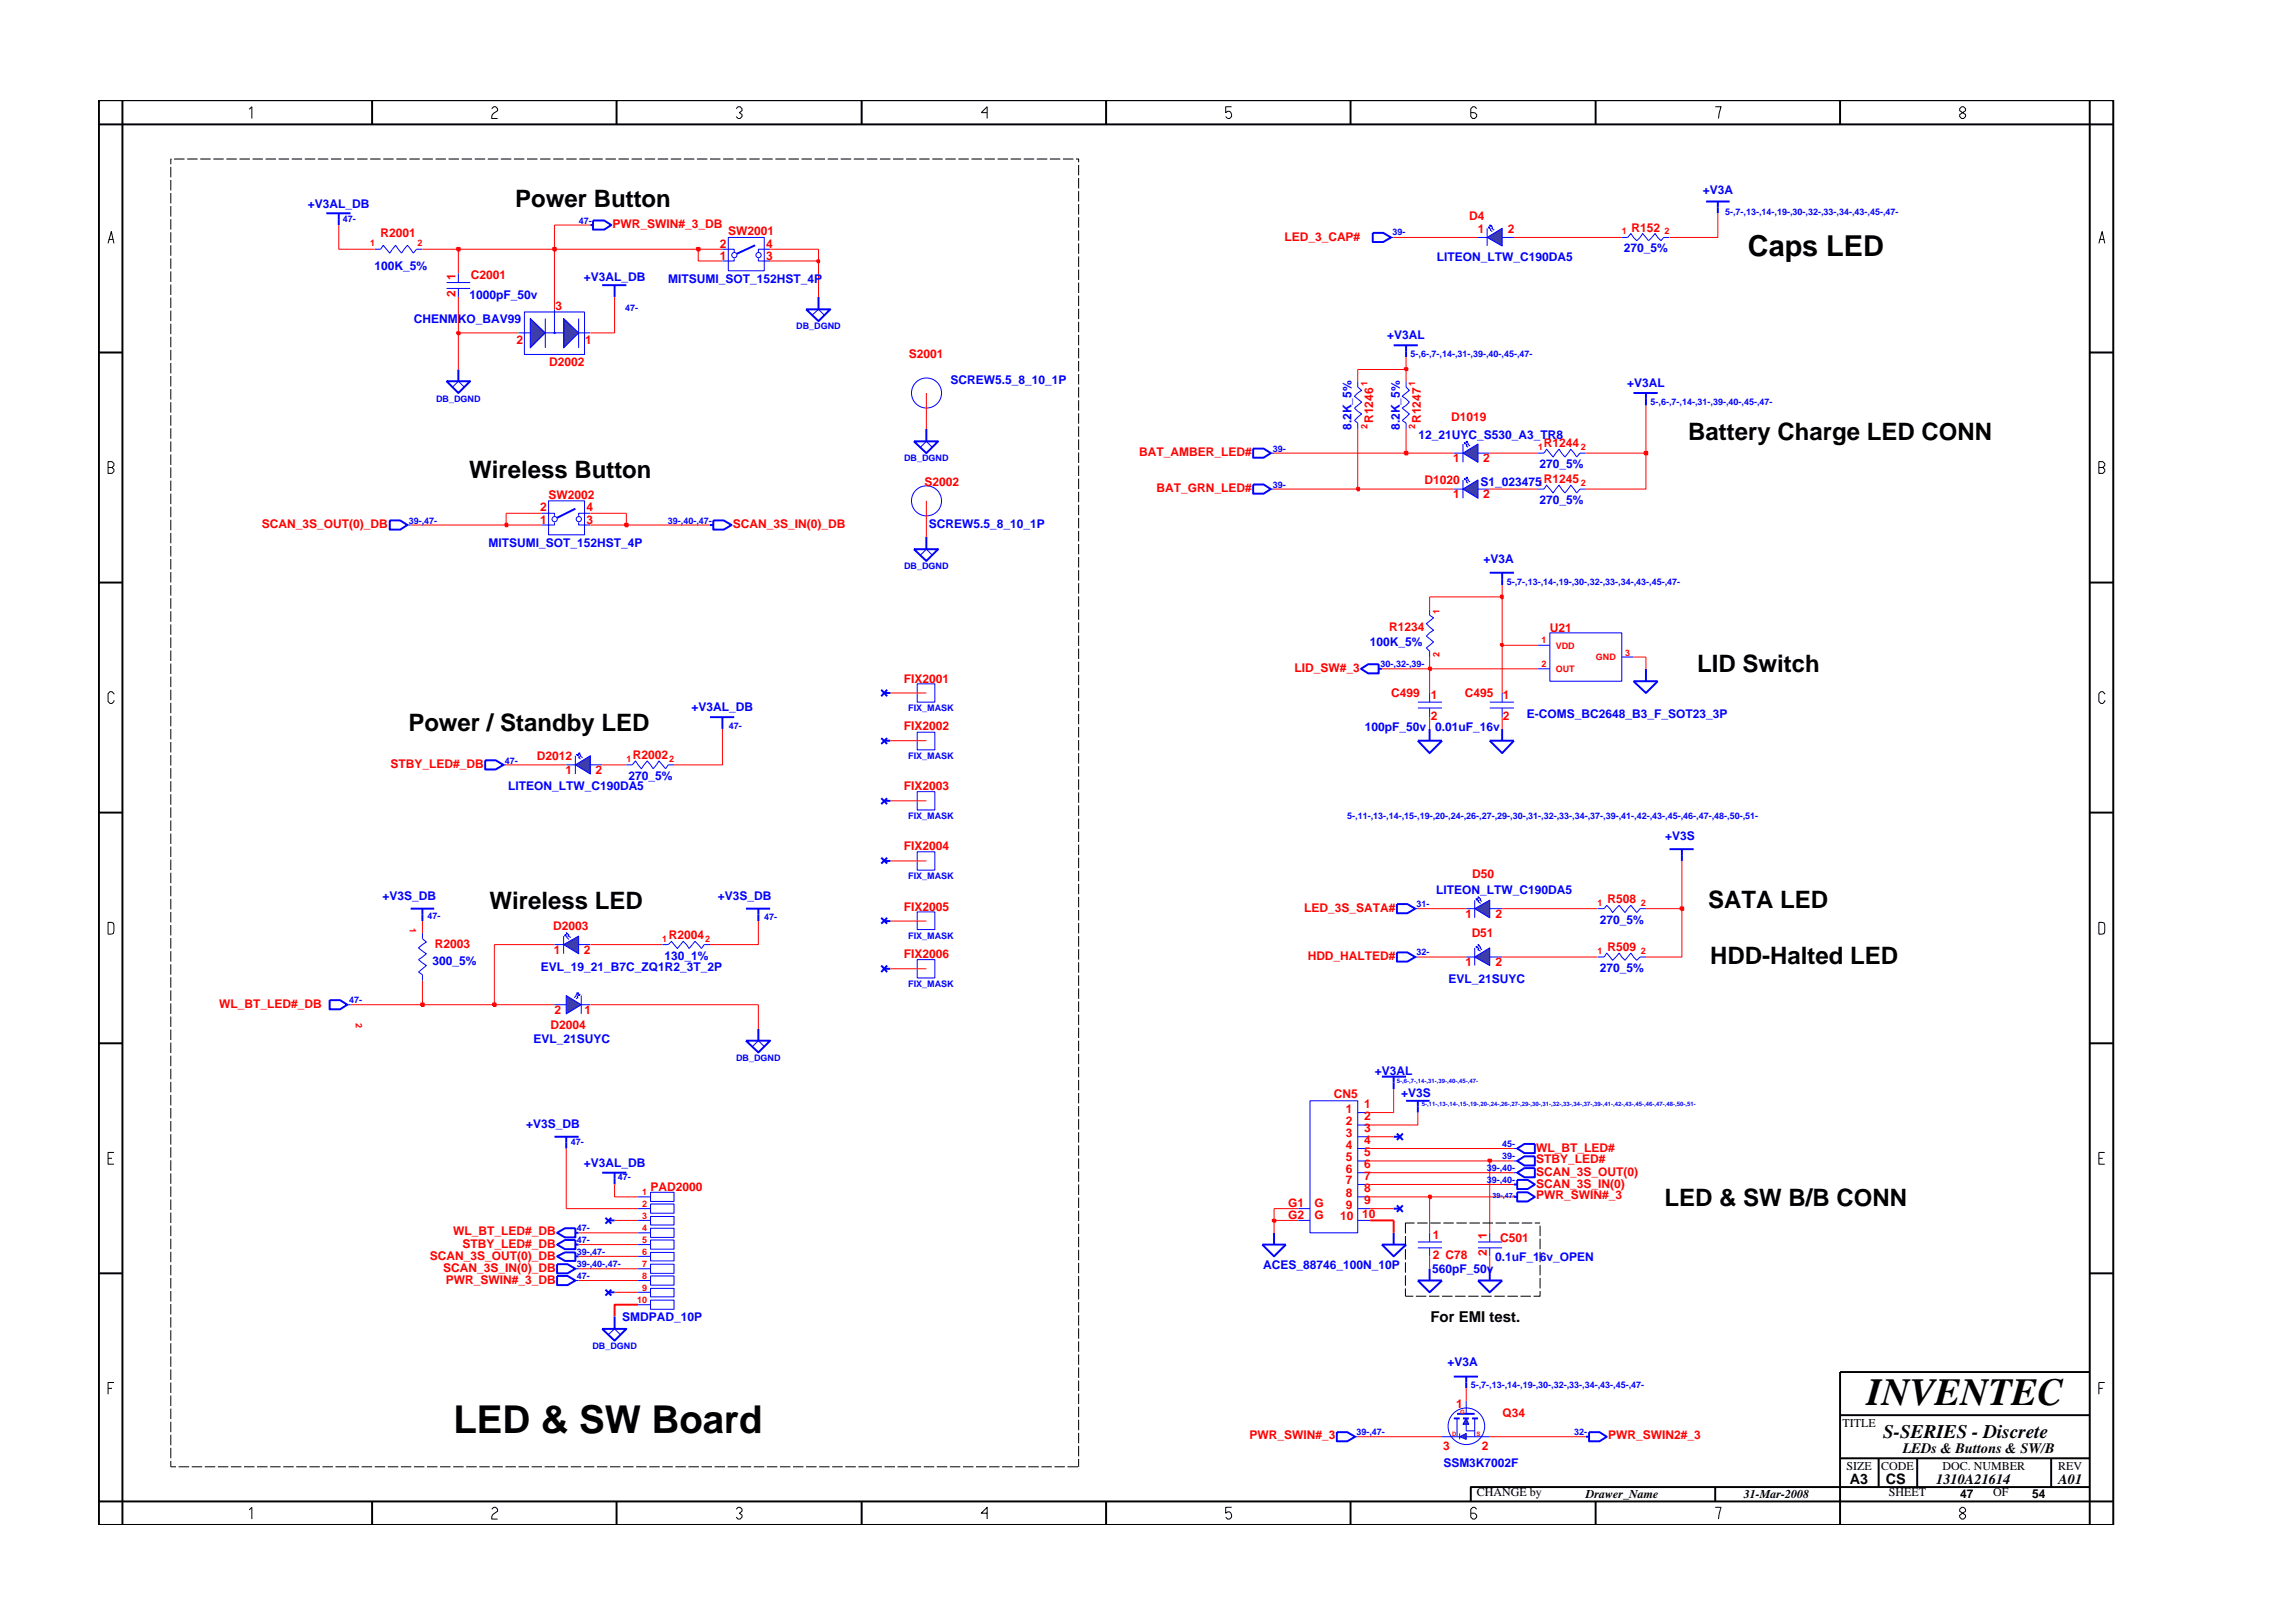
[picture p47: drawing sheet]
<svg xmlns="http://www.w3.org/2000/svg" width="297mm" height="210mm" viewBox="0 0 297 210" stroke-linecap="round" stroke-linejoin="round" font-family="sans-serif">
<defs><g id="words">
<g font-size="5">
<text x="58.7" y="185.7">LED &amp; SW Board</text>
<text x="241.8" y="182">INVENTEC</text>
</g>
<text font-size="3.7" x="226.4" y="33.2">Caps LED</text>
<g font-size="3.1">
<text x="66.7" y="26.8">Power Button</text>
<text x="218.7" y="57">Battery Charge LED CONN</text>
<text x="60.8" y="62">Wireless Button</text>
<text x="219.8" y="87.1">LID Switch</text>
<text x="52.9" y="94.7">Power / Standby LED</text>
<text x="63.4" y="117.8">Wireless LED</text>
<text x="221.3" y="117.6">SATA LED</text>
<text x="221.5" y="124.9">HDD-Halted LED</text>
<text x="215.6" y="156.2">LED &amp; SW B/B CONN</text>
</g>
<text font-size="2.5" x="244" y="186.3">S-SERIES - Discrete</text>
<g font-size="1.9">
<text x="185.3" y="171.3">For EMI test.</text>
<text x="246.5" y="188.2">LEDs &amp; Buttons &amp; SW/B</text>
<text x="239.6" y="192.2">A3</text>
<text x="244.3" y="192.3">CS</text>
<text x="250.8" y="192.2">1310A21614</text>
<text x="266.6" y="192.2">A01</text>
</g>
<g font-size="1.6" fill="#00f">
<text x="39.9" y="27">+V3AL_DB</text>
<text x="220.6" y="25.1">+V3A</text>
<text x="48.5" y="35">100K_5%</text>
<text x="186.1" y="33.8">LITEON_LTW_C190DA5</text>
<text x="210.4" y="32.7">270_5%</text>
<text x="53.6" y="41.8">CHENMKO_BAV99</text>
<text x="60.8" y="38.8">1000pF_50v</text>
<text x="75.6" y="36.3">+V3AL_DB</text>
<text x="86.6" y="36.7">MITSUMI_SOT_152HST_4P</text>
<text x="179.7" y="44">+V3AL</text>
<text x="123.1" y="49.7">SCREW5.5_8_10_1P</text>
<text x="210.8" y="50.2">+V3AL</text>
<text x="175.1" y="55.7" transform="rotate(-90 175.1 55.7)">8.2K_5%</text>
<text x="181.3" y="55.7" transform="rotate(-90 181.3 55.7)">8.2K_5%</text>
<text x="183.8" y="56.8">12_21UYC_S530_A3_TR8</text>
<text x="191.8" y="62.9">S1_023475R1245</text>
<text x="199.4" y="65.3">270_5%</text>
<text x="199.4" y="60.6">270_5%</text>
<text x="63.3" y="70.8">MITSUMI_SOT_152HST_4P</text>
<text x="120.3" y="68.4">SCREW5.5_8_10_1P</text>
<text x="192.2" y="72.9">+V3A</text>
<text x="177.5" y="83.7">100K_5%</text>
<text x="89.6" y="92.1">+V3AL_DB</text>
<text x="176.8" y="94.7">100pF_50v</text>
<text x="185.9" y="94.7">0.01uF_16v</text>
<text x="197.8" y="93.1">E-COMS_BC2648_B3_F_SOT23_3P</text>
<text x="81.4" y="101">270_5%</text>
<text x="65.8" y="102.4">LITEON_LTW_C190DA5</text>
<text x="215.7" y="108.8">+V3S</text>
<text x="49.6" y="116.6">+V3S_DB</text>
<text x="93" y="116.6">+V3S_DB</text>
<text x="186" y="115.8">LITEON_LTW_C190DA5</text>
<text x="207.2" y="119.7">270_5%</text>
<text x="56" y="125">300_5%</text>
<text x="70" y="125.8">EVL_19_21_B7C_ZQ1R2_3T_2P</text>
<text x="86.1" y="124.3">130_1%</text>
<text x="207.2" y="125.9">270_5%</text>
<text x="187.6" y="127.4">EVL_21SUYC</text>
<text x="69.1" y="135.2">EVL_21SUYC</text>
<text x="178.1" y="139.2">+V3AL</text>
<text x="181.5" y="142.1">+V3S</text>
<text x="68.2" y="146.1">+V3S_DB</text>
<text x="75.6" y="151.2">+V3AL_DB</text>
<text x="163.6" y="164.5">ACES_88746_100N_10P</text>
<text x="185.5" y="164.9">560pF_50v</text>
<text x="193.7" y="163.4">0.1uF_16v_OPEN</text>
<text x="80.6" y="171.1">SMDPAD_10P</text>
<text x="187.5" y="177">+V3A</text>
<text x="187" y="190">SSM3K7002F</text>
</g>
<g font-size="1.6" fill="#f00">
<text x="79.4" y="29.6">PWR_SWIN#_3_DB</text>
<text x="190.3" y="28.5">D4</text>
<text x="49.3" y="30.8">R2001</text>
<text x="93.2" y="32.1">2</text>
<text x="93.2" y="33.6">1</text>
<text x="94.3" y="30.4">SW2001</text>
<text x="99.3" y="32.1">4</text>
<text x="99.3" y="33.6">3</text>
<text x="166.4" y="31.2">LED_3_CAP#</text>
<text x="191.4" y="30.1">1</text>
<text x="195.3" y="30.1">2</text>
<text x="211.4" y="30">R152</text>
<text x="59" y="38.5" transform="rotate(-90 59 38.5)">2</text>
<text x="59" y="36.3" transform="rotate(-90 59 36.3)">1</text>
<text x="61" y="36.2">C2001</text>
<text x="72" y="40.2">3</text>
<text x="66.9" y="44.5">2</text>
<text x="71.1" y="47.4">D2002</text>
<text x="75.8" y="44.5">1</text>
<text x="117.7" y="46.3">S2001</text>
<text x="147.6" y="59.1">BAT_AMBER_LED#</text>
<text x="177.9" y="54.8" transform="rotate(-90 177.9 54.8)">R1246</text>
<text x="184" y="54.8" transform="rotate(-90 184 54.8)">R1247</text>
<text x="188" y="54.5">D1019</text>
<text x="188.2" y="59.9">1</text>
<text x="192.1" y="59.9">2</text>
<text x="200" y="57.9">R1244</text>
<text x="71.1" y="64.6">SW2002</text>
<text x="119.7" y="62.9">S2002</text>
<text x="149.8" y="63.8">BAT_GRN_LED#</text>
<text x="184.5" y="62.7">D1020</text>
<text x="188.2" y="64.5">1</text>
<text x="192.1" y="64.5">2</text>
<text x="33.9" y="68.4">SCAN_3S_OUT(0)_DB</text>
<text x="70" y="66.2">2</text>
<text x="70" y="67.8">1</text>
<text x="76" y="66.2">4</text>
<text x="76" y="67.8">3</text>
<text x="94.9" y="68.4">SCAN_3S_IN(0)_DB</text>
<text x="179.9" y="81.7">R1234</text>
<text x="200.8" y="81.8">U21</text>
<text x="117.1" y="88.4">FIX2001</text>
<text x="167.7" y="87.1">LID_SW#_3</text>
<text x="117.1" y="94.6">FIX2002</text>
<text x="180.2" y="90.3">C499</text>
<text x="185.3" y="90.5">1</text>
<text x="185.3" y="93.2">2</text>
<text x="189.8" y="90.3">C495</text>
<text x="194.7" y="90.5">1</text>
<text x="194.7" y="93.2">2</text>
<text x="50.6" y="99.5">STBY_LED#_DB</text>
<text x="69.5" y="98.5">D2012</text>
<text x="73.2" y="100.3">1</text>
<text x="77.1" y="100.3">2</text>
<text x="82" y="98.3">R2002</text>
<text x="117.1" y="102.4">FIX2003</text>
<text x="117.1" y="110.2">FIX2004</text>
<text x="190.7" y="113.7">D50</text>
<text x="117.1" y="118">FIX2005</text>
<text x="169" y="118.1">LED_3S_SATA#</text>
<text x="189.8" y="118.9">1</text>
<text x="193.7" y="118.9">2</text>
<text x="208.2" y="117">R508</text>
<text x="56.3" y="122.8">R2003</text>
<text x="71.7" y="120.5">D2003</text>
<text x="71.7" y="123.5">1</text>
<text x="75.6" y="123.5">2</text>
<text x="86.6" y="121.6">R2004</text>
<text x="117.1" y="124.1">FIX2006</text>
<text x="169.4" y="124.3">HDD_HALTED#</text>
<text x="189.8" y="125.1">1</text>
<text x="190.6" y="121.4">D51</text>
<text x="193.7" y="125.1">2</text>
<text x="208.2" y="123.2">R509</text>
<text x="28.4" y="130.6">WL_BT_LED#_DB</text>
<text x="71.8" y="131.3">2</text>
<text x="75.7" y="131.3">1</text>
<text x="71.3" y="133.3">D2004</text>
<text x="172.8" y="142.2">CN5</text>
<text x="176.7" y="143.6">1</text>
<text x="174.4" y="144.1">1</text>
<text x="174.4" y="145.7">2</text>
<text x="174.4" y="147.3">3</text>
<text x="174.4" y="148.8">4</text>
<text x="176.7" y="145.1">2</text>
<text x="176.7" y="146.6">3</text>
<text x="176.7" y="148.3">4</text>
<text x="176.7" y="149.8">5</text>
<text x="199" y="149.2">WL_BT_LED#</text>
<text x="84.3" y="154.3">PAD2000</text>
<text x="174.4" y="150.4">5</text>
<text x="174.4" y="151.9">6</text>
<text x="174.4" y="153.4">7</text>
<text x="174.4" y="155.1">8</text>
<text x="176.7" y="151.3">6</text>
<text x="176.7" y="152.9">7</text>
<text x="176.7" y="154.4">8</text>
<text x="176.7" y="156">9</text>
<text x="199" y="155.4">PWR_SWIN#_3</text>
<text x="199" y="150.7">STBY_LED#</text>
<text x="199" y="152.3">SCAN_3S_OUT(0)</text>
<text x="199" y="153.9">SCAN_3S_IN(0)</text>
<text x="58.7" y="160">WL_BT_LED#_DB</text>
<text x="59.9" y="161.6">STBY_LED#_DB</text>
<text x="166.9" y="156.4">G1</text>
<text x="166.9" y="157.9">G2</text>
<text x="170.3" y="156.4">G</text>
<text x="170.3" y="157.9">G</text>
<text x="173.6" y="158.1">10</text>
<text x="174.4" y="156.6">9</text>
<text x="176.5" y="157.7">10</text>
<text x="185.6" y="160.5">1</text>
<text x="192.6" y="160.6" transform="rotate(-90 192.6 160.6)">1</text>
<text x="194.3" y="160.9">C501</text>
<text x="55.7" y="163.2">SCAN_3S_OUT(0)_DB</text>
<text x="57.4" y="164.8">SCAN_3S_IN(0)_DB</text>
<text x="57.8" y="166.3">PWR_SWIN#_3_DB</text>
<text x="185.6" y="163.2">2 C78</text>
<text x="192.6" y="162.8" transform="rotate(-90 192.6 162.8)">2</text>
<text x="188.6" y="182.4">1</text>
<text x="194.6" y="183.6">Q34</text>
<text x="161.9" y="186.5">PWR_SWIN#_3</text>
<text x="187" y="187.8">3</text>
<text x="192" y="187.8">2</text>
<text x="208.3" y="186.5">PWR_SWIN2#_3</text>
</g>
<g font-size="1.6">
<text x="238.7" y="184.8">TITLE</text>
<text x="239.2" y="190.4">SIZE</text>
<text x="243.7" y="190.4">CODE</text>
<text x="251.6" y="190.4">DOC. NUMBER</text>
<text x="266.6" y="190.4">REV</text>
<text x="191.3" y="193.9">CHANGE by</text>
<text x="205.4" y="194.1">Drawer_Name</text>
<text x="225.9" y="194.1">31-Mar-2008</text>
<text x="244.7" y="193.9">SHEET</text>
<text x="253.9" y="194.1">47</text>
<text x="258.2" y="193.9">OF</text>
<text x="263.3" y="194.1">54</text>
</g>
<g font-size="1.2" fill="#00f">
<text x="44.4" y="28.8">47-</text>
<text x="75" y="29">47-</text>
<text x="223.5" y="27.9">5-,7-,13-,14-,19-,30-,32-,33-,34-,43-,45-,47-</text>
<text x="180.4" y="30.5">39-</text>
<text x="81" y="40.3">47-</text>
<text x="103.2" y="42.6">DB_DGND</text>
<text x="182.7" y="46.3">5-,6-,7-,14-,31-,39-,40-,45-,47-</text>
<text x="56.5" y="52">DB_DGND</text>
<text x="213.8" y="52.5">5-,6-,7-,14-,31-,39-,40-,45-,47-</text>
<text x="117.1" y="59.7">DB_DGND</text>
<text x="164.9" y="58.5">39-</text>
<text x="164.9" y="63.2">39-</text>
<text x="52.9" y="67.8">39-,47-</text>
<text x="86.5" y="67.8">39-,40-,47-</text>
<text x="117.1" y="73.7">DB_DGND</text>
<text x="195.2" y="75.8">5-,7-,13-,14-,19-,30-,32-,33-,34-,43-,45-,47-</text>
<text x="178.8" y="86.5">30-,32-,39-</text>
<text x="94.4" y="94.4">47-</text>
<text x="117.6" y="92.1">FIX_MASK</text>
<text x="65.4" y="98.9">47-</text>
<text x="117.6" y="98.3">FIX_MASK</text>
<text x="117.6" y="106.1">FIX_MASK</text>
<text x="174.5" y="106.1">5-,11-,13-,14-,15-,19-,20-,24-,26-,27-,29-,30-,31-,32-,33-,34-,37-,39-,41-,42-,43-,45-,46-,47-,48-,50-,51-</text>
<text x="117.6" y="113.8">FIX_MASK</text>
<text x="55.4" y="119">47-</text>
<text x="99" y="119.2">47-</text>
<text x="183.5" y="117.5">31-</text>
<text x="117.6" y="121.6">FIX_MASK</text>
<text x="183.5" y="123.7">32-</text>
<text x="45.2" y="130">47-</text>
<text x="117.6" y="127.9">FIX_MASK</text>
<text x="95.4" y="137.5">DB_DGND</text>
<text x="73.9" y="148.3">47-</text>
<text x="194.6" y="148.6">45-</text>
<text x="80" y="152.9">47-</text>
<text x="192.6" y="151.8">39-,40-</text>
<text x="192.6" y="153.3">39-,40-</text>
<text x="194.6" y="150.1">39-</text>
<text x="74.7" y="159.5">47-</text>
<text x="74.7" y="161.1">47-</text>
<text x="74.7" y="164.2">39-,40-,47-</text>
<text x="74.7" y="162.6">39-,47-</text>
<text x="74.7" y="165.7">47-</text>
<text x="76.7" y="174.7">DB_DGND</text>
<text x="190.5" y="179.8">5-,7-,13-,14-,19-,30-,32-,33-,34-,43-,45-,47-</text>
<text x="175.7" y="185.9">39-,47-</text>
<text x="203.9" y="185.9">32-</text>
</g>
<g font-size="1.2" fill="#f00">
<text x="47.9" y="31.9">1</text>
<text x="54.1" y="31.9">2</text>
<text x="210.1" y="30.3">1</text>
<text x="215.6" y="30.3">2</text>
<text x="177.2" y="50" transform="rotate(-90 177.2 50)">1</text>
<text x="183.3" y="50" transform="rotate(-90 183.3 50)">1</text>
<text x="177.2" y="55.6" transform="rotate(-90 177.2 55.6)">2</text>
<text x="183.3" y="55.6" transform="rotate(-90 183.3 55.6)">2</text>
<text x="199.2" y="58.3">1</text>
<text x="204.8" y="58.3">2</text>
<text x="199.2" y="62.9">1</text>
<text x="204.8" y="62.9">2</text>
<text x="186.5" y="79.6" transform="rotate(-90 186.5 79.6)">1</text>
<text x="199.7" y="83.3">1</text>
<text x="186.5" y="85.1" transform="rotate(-90 186.5 85.1)">2</text>
<text x="199.7" y="86.5">2</text>
<text x="201.5" y="87.1">OUT</text>
<text x="201.5" y="84">VDD</text>
<text x="206.7" y="85.6">GND</text>
<text x="210.5" y="84.9">3</text>
<text x="81.1" y="98.7">1</text>
<text x="86.7" y="98.7">2</text>
<text x="207" y="117.4">1</text>
<text x="212.6" y="117.4">2</text>
<text x="53.1" y="120.2" transform="rotate(90 53.1 120.2)">1</text>
<text x="85.8" y="122">1</text>
<text x="91.3" y="122">2</text>
<text x="207" y="123.6">1</text>
<text x="212.6" y="123.6">2</text>
<text x="46.1" y="132.5" transform="rotate(90 46.1 132.5)">2</text>
<text x="83.2" y="154.8">1</text>
<text x="83.2" y="159.5">4</text>
<text x="83.2" y="161.1">5</text>
<text x="83.2" y="156.4">2</text>
<text x="83.2" y="157.9">3</text>
<text x="83.2" y="162.6">6</text>
<text x="83.2" y="164.2">7</text>
<text x="83.2" y="165.7">8</text>
<text x="83.2" y="167.2">9</text>
<text x="82.6" y="168.9">10</text>
</g>
<text font-size=".9" fill="#00f" x="193.3" y="155.1">39-,47-</text>
<g font-size=".8" fill="#00f">
<text x="181" y="140.2">5-,6-,7-,14-,31-,39-,40-,45-,47-</text>
<text x="184.2" y="143.3">5-,11-,13-,14-,15-,19-,20-,24-,26-,27-,29-,30-,31-,32-,33-,34-,37-,39-,41-,42-,43-,45-,46-,47-,48-,50-,51-</text>
</g>
<g font-size=".8" fill="#f00">
<text x="188.1" y="186">D</text>
<text x="189.2" y="183.2">G</text>
<text x="191.3" y="186">S</text>
</g>
</g></defs>
<g fill="none" stroke="#00f" stroke-width=".13">
<path d="M188.3 58.7h1.2M189.5 57.5v2.4M191.5 58.7h1.5M199.2 63.4h.8l.3-.5 .9 1 .8-1 .7 1 .8-1 .7 1 .5-.5h.7M118.8 102.6h2.3v2.3h-2.3zM168.2 158.1h1.5M168.2 156.6h1.5M169.7 142.6h6.2v17.1h-6.2zM175.9 148.8h1.6M175.9 151.9h1.6M175.9 155.1h1.6M175.9 158.1h1.6"/>
<path d="M175.9 145.7h1.6M175.9 144.1h1.6M175.9 147.3h1.6M175.9 150.4h1.6M175.9 153.4h1.6M175.9 156.6h1.6"/>
</g>
<path d="M179 139.5h3.1M180.5 139.5v1.6M72.2 162.8l1-.6h1.3v1.2h-1.3zM74.5 162.8h.5M183.7 165.9h3.1l-1.6 1.5zM185.2 164.4v1.5M205.4 186.1h.5M205.9 185.5h1.3l.9 .6-.9 .6h-1.3z" fill="none" stroke="#00f" stroke-width=".25"/>
<path d="M189.5 58.7l2-1.2v2.4z" fill="#3c3cc8"/>
<path d="M189.5 58.7l2-1.2v2.4z" fill="none" stroke="#00f" stroke-width=".13"/>
<path d="M189.7 57.3l.2 .1-.1 .1z" fill="#3c3cc8"/>
<path d="M189.7 57.3l.2 .1-.1 .1zM189.7 57.3l.3 .3-.1 .2 .3 .1" fill="none" stroke="#00f" stroke-width=".13"/>
<path d="M189.9 57.2h.2l-.2 .1z" fill="#3c3cc8"/>
<path d="M210.1 30.8h.7l.5-.5 .7 .9 .8-.9 .8 .9 .8-.9 .8 .9 .3-.4h.8M164.6 58.7h.4M189.9 57.2h.2l-.2 .1zM189.9 57.2l.3 .2v.2l.2 .2M65.2 99.1h.4M118.8 118.1h2.3v2.3h-2.3zM189.9 117.7h1.1M191 116.6v2.3M193 117.7h1.6M196.1 150.4h.4" fill="none" stroke="#00f" stroke-width=".13"/>
<path d="M76.5 29.2h.3M76.8 28.6h1.5l.9 .6-.9 .5h-1.5zM221 26.1h3.1M222.5 26.1v1.5M162.3 58.1h1.4l.9 .6-.9 .6h-1.4zM62.9 98.5h1.3l1 .6-1 .6h-1.3zM114.2 89.4l.7 .8M114.5 89.8h.8M114.9 89.4l-.7 .8M196.5 150.4l1-.6h1.3v1.2h-1.3z" fill="none" stroke="#00f" stroke-width=".25"/>
<path d="M191 117.7l2-1.1v2.3z" fill="#3c3cc8"/>
<path d="M191 117.7l2-1.1v2.3z" fill="none" stroke="#00f" stroke-width=".13"/>
<path d="M191.2 116.4h.3l-.2 .2z" fill="#3c3cc8"/>
<path d="M191.2 116.4h.3l-.2 .2zM191.2 116.4l.6 .6" fill="none" stroke="#00f" stroke-width=".13"/>
<path d="M191.5 116.2l.1 .1-.1 .1z" fill="#3c3cc8"/>
<g fill="none" stroke="#00f" stroke-width=".13">
<path d="M164.6 63.4h.4M191.5 116.2l.1 .1-.1 .1zM191.5 116.2l.3 .2-.1 .2 .3 .2M118.8 124.3h2.3v2.4h-2.3z"/>
<circle cx="120" cy="64.9" r="1.95"/>
</g>
<path d="M42.3 27.6h3.1M43.9 27.6v1.6M78 36.9h3.1M79.6 36.9v1.6M162.3 62.8h1.4l.9 .6-.9 .6h-1.4zM180.5 147.3h.9M181 146.8l.7 .9M181.7 146.8l-.7 .9M188.3 178.3h3.2M189.9 178.3v1.6" fill="none" stroke="#00f" stroke-width=".25"/>
<path d="M73 41.3l2 1.8-2 2z" fill="#3c3cc8"/>
<path d="M71.8 43.1h1.2M73 41.3l2 1.8-2 2zM75 41.3v3.8M75 43.1h1.5" fill="none" stroke="#00f" stroke-width=".13"/>
<path d="M68.7 41.3l1.9 1.8-1.9 2z" fill="#3c3cc8"/>
<path d="M67.2 43.1h1.5M67.9 40.4h7.8v5.5h-7.8zM68.7 41.3l1.9 1.8-1.9 2zM70.6 41.3v3.8M71.8 40.1v3h-1.2" fill="none" stroke="#00f" stroke-width=".13"/>
<circle cx="71.8" cy="43.1" r=".08" fill="#3c3cc8"/>
<g fill="none" stroke="#00f" stroke-width=".13">
<path d="M119.2 57.9l.8-.7 .8 .7M175.9 49.4v.8l.5 .4-.9 .7 .9 .8-.9 .8 .9 .7-.9 .9 .4 .3v.8M182.1 49.4v.8l.5 .4-1 .7 1 .8-1 .8 1 .7-1 .9 .5 .3v.8M199.2 58.7h.8l.3-.5 .9 1 .8-1 .7 1 .8-1 .7 1 .5-.5h.7M183.7 91h3.1M183.7 91.7h3.1M185.2 89.8v1.2M185.2 91.7v1.2M193 91.7h3.1M193 91h3.1M194.6 89.8v1.2M194.6 91.7v1.2"/>
<path d="M199.2 86.6h1.6M199.2 83.6h1.6M200.8 82h9.3v6.3h-9.3zM210.1 85.1h1.5M71.8 122.4h1.2M73 121.3v2.3M75 122.4h1.5M85.8 122.4h.8l.4-.5 .7 1 .8-1 .8 1 .7-1 .9 1 .3-.5h.8M207 124h.8l.3-.5 .8 .9 .8-.9 .8 .9 .8-.9 .7 .9 .5-.4h.7"/>
<circle cx="71.8" cy="43.1" r=".08"/>
<circle cx="120" cy="50.9" r="1.95"/>
</g>
<g fill="none" stroke="#00f" stroke-width=".25">
<path d="M118.4 57.2h3.1l-1.5 1.5zM120 55.6v1.6M180.5 44.7h3.2M182.1 44.7v1.6M211.6 50.9h3.1M213.2 50.9v1.6M193 74.2h3.1M194.6 74.2v1.6M114.2 95.6l.7 .8M114.5 96h.8M114.9 95.6l-.7 .8M196.1 155.1h.4"/>
<path d="M196.5 154.5h1.4l.9 .6-.9 .5h-1.4z"/>
</g>
<path d="M73 122.4l2-1.1v2.3z" fill="#3c3cc8"/>
<path d="M73 122.4l2-1.1v2.3z" fill="none" stroke="#00f" stroke-width=".13"/>
<path d="M73.2 121.1h.1l-.1 .2z" fill="#3c3cc8"/>
<path d="M73.2 121.1h.1l-.1 .2zM73.2 121.1l.5 .6" fill="none" stroke="#00f" stroke-width=".13"/>
<path d="M73.3 120.8l.2 .1-.1 .1z" fill="#3c3cc8"/>
<path d="M191.5 30.8h1.1M192.6 29.6v2.3M194.6 30.8h1.5M105.2 40.8l.8-.7 .8 .7M118.8 94.9h2.3v2.2h-2.3zM73.3 120.8l.2 .1-.1 .1zM73.3 120.8l.4 .3-.1 .2 .3 .1M97.5 135.6l.7-.8 .8 .8M196.1 148.8h.4M175.5 186.1h.4" fill="none" stroke="#00f" stroke-width=".13"/>
<g fill="none" stroke="#00f" stroke-width=".25">
<path d="M106 38.5v1.6M104.4 40.1h3.2l-1.6 1.5zM211.6 88.3h3.1l-1.5 1.5zM213.2 86.6v1.7M96.6 134.8h3.2l-1.6 1.5zM98.2 133.3v1.5M71.8 147.3h3.2M73.3 147.3v1.5M180.5 156.6h.9M181 156.2l.7 .8M181.7 156.2l-.7 .8M196.5 148.8l1-.6h1.3v1.2h-1.3z"/>
<path d="M72.2 161.2l1-.6h1.3v1.2h-1.3zM74.5 161.2h.5M173.2 185.5h1.3l1 .6-1 .6h-1.3z"/>
</g>
<path d="M192.6 30.8l2-1.2v2.3z" fill="#3c3cc8"/>
<path d="M192.6 30.8l2-1.2v2.3z" fill="none" stroke="#00f" stroke-width=".13"/>
<path d="M192.8 29.4h.2l-.1 .2z" fill="#3c3cc8"/>
<path d="M192.8 29.4h.2l-.1 .2zM192.8 29.4l.3 .3v.1l.2 .2" fill="none" stroke="#00f" stroke-width=".13"/>
<path d="M193 29.2h.2l-.1 .1z" fill="#3c3cc8"/>
<g fill="none" stroke="#00f" stroke-width=".13">
<path d="M93.6 32.3h1.5v.4M94.3 30.8h4.7v4.3h-4.7zM95.1 33.5v.3h-1.5M98.2 33.5v.3h1.6M99.8 32.3h-1.6v.4M193 29.2h.2l-.1 .1zM193 29.2l.3 .2-.1 .2 .4 .2M185.2 78.9v.8l.5 .3-.9 .8 .9 .8-.9 .8 .9 .8-.9 .7 .4 .5v.7M189.9 124h1.1M191 122.8v2.3M193 124h1.6M196.1 151.9h.4"/>
<circle cx="95.1" cy="33" r=".34"/>
<circle cx="98.3" cy="33" r=".34"/>
</g>
<path d="M97.8 31.8l-2.4 1.1M53.2 117.7h3M54.7 117.7v1.6M96.6 117.7h3.2M98.2 117.7v1.6M196.5 151.9l1-.6h1.3v1.2h-1.3z" fill="none" stroke="#00f" stroke-width=".25"/>
<path d="M191 124l2-1.2v2.3z" fill="#3c3cc8"/>
<path d="M191 124l2-1.2v2.3z" fill="none" stroke="#00f" stroke-width=".13"/>
<path d="M191.2 122.6l.3 .1-.2 .1z" fill="#3c3cc8"/>
<path d="M191.2 122.6l.3 .1-.2 .1zM191.2 122.6l.3 .3v.1l.3 .2" fill="none" stroke="#00f" stroke-width=".13"/>
<path d="M191.5 122.4l.1 .1h-.1z" fill="#3c3cc8"/>
<path d="M183.3 117.7h.4M71.8 130.2h1.5M75.3 130.2h1.2M75.3 129v2.3M191.5 122.4l.1 .1h-.1zM191.5 122.4l.3 .3-.1 .1 .3 .2" fill="none" stroke="#00f" stroke-width=".13"/>
<path d="M193 96h3.1l-1.5 1.6zM194.6 94.4v1.6M181 117.1h1.3l1 .6-1 .6h-1.3z" fill="none" stroke="#00f" stroke-width=".25"/>
<path d="M73.3 129l2 1.2-2 1.1z" fill="#3c3cc8"/>
<path d="M73.3 129l2 1.2-2 1.1z" fill="none" stroke="#00f" stroke-width=".13"/>
<path d="M75 128.9l.1-.1-.1 .2z" fill="#3c3cc8"/>
<path d="M75 128.9l.1-.1-.1 .2zM75.1 128.8l-.3 .3 .1 .1-.3 .2" fill="none" stroke="#00f" stroke-width=".13"/>
<path d="M74.7 128.6h.3l-.1 .2z" fill="#3c3cc8"/>
<g fill="none" stroke="#00f" stroke-width=".13">
<path d="M48.5 32.3h.8l.3-.5 .9 1 .8-1 .7 1 .8-1 .7 1 .5-.5h.7M57.9 36.6h3M57.9 37.4h3M59.4 35.4v1.2M59.4 37.4v1.1M180.2 30.8h.3M58.6 50.2l.8-.8 .7 .8M70.2 66.5h1.6v.3M71.1 64.9h4.6v4.4h-4.6zM71.8 67.7v.3h-1.6M75 67.7v.3h1.5M76.5 66.5h-1.5v.3"/>
<path d="M188.3 63.4h1.2M189.5 62.2v2.3M191.5 63.4h1.5M118.8 88.6h2.3v2.4h-2.3zM118.8 110.3h2.3v2.4h-2.3zM54.7 120.8v.8l.5 .4-1 .8 1 .8-1 .7 1 .8-1 .8 .5 .4v.7M74.7 128.6h.3l-.1 .2zM75 128.6l-.6 .6M183.3 124h.4M82.7 155.1h1.6M82.7 158.1h1.6M82.7 159.7h1.6"/>
<path d="M82.7 156.6h1.6M84.3 154.5h3v1.1h-3zM84.3 156h3v1.2h-3zM84.3 157.6h3v1.1h-3zM84.3 159.1h3v1.2h-3zM185.2 159.7v1.2M193 159.7v1.2M74.5 164.4h.5M82.7 162.8h1.6M82.7 165.9h1.6M82.7 169h1.6M82.7 161.2h1.6"/>
<path d="M82.7 164.4h1.6M82.7 167.4h1.6M84.3 160.6h3v1.2h-3zM84.3 162.2h3v1.2h-3zM84.3 163.8h3v1.2h-3zM84.3 165.3h3v1.2h-3zM84.3 166.9h3v1.1h-3zM84.3 168.4h3v1.2h-3zM183.7 160.9h3.1M183.7 161.7h3.1M185.2 161.7v1.1M191.5 160.9h3.1"/>
<path d="M191.5 161.7h3.1M193 161.7v1.1"/>
<circle cx="71.8" cy="67.3" r=".34"/>
<circle cx="75" cy="67.3" r=".34"/>
</g>
<g fill="none" stroke="#00f" stroke-width=".25">
<path d="M177.8 30.2h1.4l1 .6-1 .6h-1.4zM57.9 49.4h3l-1.5 1.5zM59.4 47.9v1.5M74.5 65.9l-2.3 1.2M92 68h.4M92.4 67.4h1.4l1 .6-1 .6h-1.4zM92 92.9h3.1M93.6 92.9v1.5M176.3 86.6l.9-.6h1.4v1.2h-1.4zM178.6 86.6h.4M114.2 111.1l.7 .8M114.2 103.4l.7 .8"/>
<path d="M114.5 111.5h.8M114.5 103.7h.8M114.9 111.1l-.7 .8M114.9 103.4l-.7 .8M114.2 125.1l.7 .8M114.5 125.5h.8M114.9 125.1l-.7 .8M181 123.4h1.3l1 .6-1 .6h-1.3zM72.2 159.7l1-.6h1.3v1.2h-1.3zM74.5 159.7h.5M78 151.9h3.1M78.4 157.8l.8 .7"/>
<path d="M78.8 158.1h.8M79.2 157.8l-.8 .7M79.6 151.9v1.5M165 159.7v1.5M180.5 159.7v1.5M182.1 142.6h3.1M183.7 142.6v1.5M72.2 163.8h1.3l1 .6-1 .6h-1.3zM78.4 167.1l.8 .7M78.8 167.4h.8M79.2 167.1l-.8 .7M163.5 161.2h3.1l-1.6 1.6z"/>
<path d="M179 161.2h3.1l-1.6 1.6zM191.5 165.9h3.1l-1.6 1.5zM193 164.4v1.5"/>
</g>
<path d="M189.5 63.4l2-1.2v2.3z" fill="#3c3cc8"/>
<path d="M189.5 63.4l2-1.2v2.3z" fill="none" stroke="#00f" stroke-width=".13"/>
<path d="M189.7 62l.2 .1-.1 .1z" fill="#3c3cc8"/>
<path d="M189.7 62l.2 .1-.1 .1zM189.7 62l.3 .3-.1 .1 .3 .2" fill="none" stroke="#00f" stroke-width=".13"/>
<path d="M189.9 61.8h.2l-.2 .2z" fill="#3c3cc8"/>
<path d="M52.8 68h.4M189.9 61.8h.2l-.2 .2zM189.9 61.8l.3 .3v.2l.2 .1M207 117.7h.8l.3-.4 .8 .9 .8-.9 .8 .9 .8-.9 .7 .9 .5-.5h.7M45 130.2h.4M74.5 165.9h.5M78.8 172.9l.8-.7 .8 .7M189.9 181.5v1.7" fill="none" stroke="#00f" stroke-width=".13"/>
<g fill="none" stroke="#00f" stroke-width=".25">
<path d="M50.5 67.4h1.3l1 .6-1 .6h-1.3zM183.7 96h3.1l-1.6 1.6zM185.2 94.4v1.6M114.2 118.9l.7 .8M114.5 119.3h.8M114.9 118.9l-.7 .8M216.3 110h3.1M217.9 110v1.5M42.7 129.6h1.4l.9 .6-.9 .6h-1.4zM196.1 153.4h.4M196.5 152.9h1.4l.9 .5-.9 .6h-1.4zM72.2 165.3h1.3l1 .6-1 .6h-1.3z"/>
<path d="M78 172.2h3.1l-1.5 1.5zM79.6 170.5v1.7M188.8 183.2h2.2"/>
</g>
<path d="M189.1 186.1l.8-.4v.8z" fill="#3c3cc8"/>
<path d="M189.1 186.1l.8-.4v.8zM189.1 185.7v.8" fill="none" stroke="#00f" stroke-width=".13"/>
<path d="M189.9 183.8l.4 .7h-.8z" fill="#3c3cc8"/>
<g fill="none" stroke="#00f" stroke-width=".13">
<path d="M119.2 71.9l.8-.8 .8 .8M73.3 99.1h1.2M74.5 97.9v2.4M76.5 99.1h1.5M81.1 99.1h.8l.4-.5 .8 1 .7-1 .8 1 .8-1 .8 1 .4-.5h.7M186.8 186.1h2.3M188.8 183.8v2.3M189.9 184.5v.9h1.1M189.9 186.1h3.1M189.9 183.8l.4 .7h-.8zM191 183.8v2.3"/>
<circle cx="190" cy="184.8" r="2.37"/>
</g>
<path d="M118.4 71.1h3.1l-1.5 1.6zM120 69.5v1.6M188.3 183.8h.8M189.5 183.8h.8M190.7 183.8h.8" fill="none" stroke="#00f" stroke-width=".25"/>
<path d="M74.5 99.1l2-1.2v2.4z" fill="#3c3cc8"/>
<path d="M74.5 99.1l2-1.2v2.4z" fill="none" stroke="#00f" stroke-width=".13"/>
<path d="M74.7 97.7l.2 .1-.1 .1z" fill="#3c3cc8"/>
<path d="M74.7 97.7l.2 .1-.1 .1zM74.7 97.7l.3 .3v.2l.2 .1" fill="none" stroke="#00f" stroke-width=".13"/>
<path d="M75 97.6h.1l-.1 .1z" fill="#3c3cc8"/>
<path d="M75 97.6h.1l-.1 .1zM75 97.6l.2 .2v.2l.3 .2" fill="none" stroke="#00f" stroke-width=".13"/>
<g fill="none" stroke="#f00" stroke-width=".13">
<path d="M75 159.7h7.7M79.6 158.1h3.1M165 158.1v1.6M185.2 155.1v4.6M193 150.4v9.3M75 161.2h7.7M75 162.8h7.7M75 164.4h7.7M75 165.9h7.7M79.6 167.4h3.1M185.2 162.8v1.6M189.9 179.9v1.6"/>
<path d="M193 162.8v1.6M175.9 186.1h10.9M193 186.1h12.4"/>
</g>
<path d="M180.5 158.1v1.6M82.7 169h-3.1v1.5" fill="none" stroke="#f00" stroke-width=".25"/>
<path d="M164.9 158h.3v.3h-.3z" fill="#8e2323"/>
<path d="M164.9 158h.3v.3h-.3zM177.5 158.1h3" fill="none" stroke="#f00" stroke-width=".25"/>
<path d="M73.3 148.8v7.8h9.4M79.6 153.4v1.7h3.1M168.2 156.6h-3.2v1.5h3.2M177.5 156.6h3M177.5 155.1h7.7" fill="none" stroke="#f00" stroke-width=".13"/>
<path d="M185.1 154.9h.3v.3h-.3z" fill="#8e2323"/>
<path d="M185.1 154.9h.3v.3h-.3z" fill="none" stroke="#f00" stroke-width=".25"/>
<path d="M177.5 150.4h15.5M177.5 153.4h18.6M177.5 151.9h18.6M185.2 155.1h10.9" fill="none" stroke="#f00" stroke-width=".13"/>
<path d="M192.8 150.2h.4v.3h-.4z" fill="#8e2323"/>
<path d="M192.8 150.2h.4v.3h-.4z" fill="none" stroke="#f00" stroke-width=".25"/>
<path d="M45.4 130.2h9.3M98.2 130.2v3.1M177.5 148.8h18.6M177.5 147.3h3M180.5 141.1v3h-3M183.7 144.1v1.6h-6.2M193 150.4h3.1" fill="none" stroke="#f00" stroke-width=".13"/>
<path d="M54.6 130h.3v.3h-.3z" fill="#8e2323"/>
<path d="M54.6 130h.3v.3h-.3z" fill="none" stroke="#f00" stroke-width=".25"/>
<path d="M54.7 127v3.2h9.3" fill="none" stroke="#f00" stroke-width=".13"/>
<path d="M63.9 130h.3v.3h-.3z" fill="#8e2323"/>
<path d="M63.9 130h.3v.3h-.3z" fill="none" stroke="#f00" stroke-width=".25"/>
<path d="M54.7 119.3v1.5M98.2 119.3v3.1h-6.2M115.3 119.3h4.7M183.7 117.7h6.2M194.6 117.7h12.4M213.2 117.7h4.7v6.3h-4.7M71.8 122.4h-7.8v7.8h7.8M76.5 130.2h21.7M76.5 122.4h9.3M115.3 125.5h4.7M183.7 124h6.2M194.6 124h12.4" fill="none" stroke="#f00" stroke-width=".13"/>
<path d="M217.7 117.5h.3v.4h-.3z" fill="#8e2323"/>
<path d="M217.7 117.5h.3v.4h-.3z" fill="none" stroke="#f00" stroke-width=".25"/>
<path d="M65.6 99.1h7.7M78 99.1h3.1M93.6 94.4v4.7h-6.3M115.3 96h4.7M115.3 89.8h4.7M179 86.6h6.2v3.2M185.2 92.9v1.5M194.6 83.6v6.2M194.6 92.9v1.5M115.3 111.5h4.7M115.3 103.7h4.7M217.9 111.5v6.2" fill="none" stroke="#f00" stroke-width=".13"/>
<path d="M185.1 86.5h.3v.3h-.3z" fill="#8e2323"/>
<path d="M185.1 86.5h.3v.3h-.3z" fill="none" stroke="#f00" stroke-width=".25"/>
<path d="M185.2 85.1v1.5h14M211.6 85.1h1.6v1.5" fill="none" stroke="#f00" stroke-width=".13"/>
<path d="M194.4 83.4h.3v.3h-.3z" fill="#8e2323"/>
<path d="M194.4 83.4h.3v.3h-.3z" fill="none" stroke="#f00" stroke-width=".25"/>
<path d="M185.2 78.9v-1.6h9.4v6.3h4.6" fill="none" stroke="#f00" stroke-width=".13"/>
<path d="M194.4 77.2h.3v.3h-.3z" fill="#8e2323"/>
<path d="M194.4 77.2h.3v.3h-.3z" fill="none" stroke="#f00" stroke-width=".25"/>
<path d="M53.2 68h12.4M120 64.9v4.6M194.6 75.8v1.5" fill="none" stroke="#f00" stroke-width=".13"/>
<path d="M65.5 67.8h.2v.4h-.2z" fill="#8e2323"/>
<path d="M65.5 67.8h.2v.4h-.2z" fill="none" stroke="#f00" stroke-width=".25"/>
<path d="M65.6 66.5v1.5h4.6M76.5 68h4.6" fill="none" stroke="#f00" stroke-width=".13"/>
<path d="M81 67.8h.3v.4h-.3z" fill="#8e2323"/>
<path d="M81 67.8h.3v.4h-.3z" fill="none" stroke="#f00" stroke-width=".25"/>
<path d="M65.6 66.5h4.6M76.5 66.5h4.6v1.5h10.9M165 63.4h10.9" fill="none" stroke="#f00" stroke-width=".13"/>
<path d="M175.8 63.2h.3v.3h-.3z" fill="#8e2323"/>
<path d="M175.8 63.2h.3v.3h-.3z" fill="none" stroke="#f00" stroke-width=".25"/>
<path d="M165 58.7h17.1M175.9 55.6v7.8h12.4M213.2 58.7v4.7h-7.8M193 63.4h6.2" fill="none" stroke="#f00" stroke-width=".13"/>
<path d="M182 58.5h.3v.4h-.3z" fill="#8e2323"/>
<path d="M182 58.5h.3v.4h-.3z" fill="none" stroke="#f00" stroke-width=".25"/>
<path d="M182.1 55.6v3.1h6.2M193 58.7h6.2M205.4 58.7h7.8" fill="none" stroke="#f00" stroke-width=".13"/>
<path d="M213 58.5h.4v.4h-.4z" fill="#8e2323"/>
<path d="M213 58.5h.4v.4h-.4z" fill="none" stroke="#f00" stroke-width=".25"/>
<path d="M59.4 43.1v4.8M120 50.9v4.7M182.1 49.4v-1.5h-6.2v1.5M213.2 52.5v6.2" fill="none" stroke="#f00" stroke-width=".13"/>
<path d="M182 47.7h.3v.2h-.3z" fill="#8e2323"/>
<path d="M182 47.7h.3v.2h-.3z" fill="none" stroke="#f00" stroke-width=".25"/>
<path d="M182.1 46.3v1.6" fill="none" stroke="#f00" stroke-width=".13"/>
<path d="M59.2 43h.3v.3h-.3z" fill="#8e2323"/>
<path d="M59.2 43h.3v.3h-.3z" fill="none" stroke="#f00" stroke-width=".25"/>
<path d="M59.4 38.5v4.6h7.8M59.4 32.3v3.1M71.8 32.3v7.8M79.6 38.5v4.6h-3.1M90.5 32.3v1.5h3.1M99.8 33.8h6.2v4.7" fill="none" stroke="#f00" stroke-width=".13"/>
<path d="M105.9 33.7h.2v.3h-.2z" fill="#8e2323"/>
<path d="M105.9 33.7h.2v.3h-.2z" fill="none" stroke="#f00" stroke-width=".25"/>
<path d="M43.9 29.2v3.1h4.6M54.7 32.3h4.7M106 32.3v1.5" fill="none" stroke="#f00" stroke-width=".13"/>
<path d="M59.2 32.1h.3v.4h-.3z" fill="#8e2323"/>
<path d="M59.2 32.1h.3v.4h-.3z" fill="none" stroke="#f00" stroke-width=".25"/>
<path d="M59.4 32.3h12.4" fill="none" stroke="#f00" stroke-width=".13"/>
<path d="M71.7 32.1h.3v.4h-.3z" fill="#8e2323"/>
<path d="M71.7 32.1h.3v.4h-.3z" fill="none" stroke="#f00" stroke-width=".25"/>
<path d="M71.8 29.2v3.1h18.7" fill="none" stroke="#f00" stroke-width=".13"/>
<path d="M90.3 32.1h.3v.4h-.3z" fill="#8e2323"/>
<path d="M90.3 32.1h.3v.4h-.3z" fill="none" stroke="#f00" stroke-width=".25"/>
<path d="M71.8 29.2h4.7M90.5 32.3h3.1M99.8 32.3h6.2M180.5 30.8h11M196.1 30.8h14M222.5 27.6v3.2h-6.2" fill="none" stroke="#f00" stroke-width=".13"/>
<g fill="none" stroke="#000" stroke-width=".25">
<path d="M12.8 13h261v184.6h-261zM15.9 13v184.6M48.2 13v3.1M79.9 13v3.1M111.6 13v3.1M143.3 13v3.1M174.9 13v3.1M206.7 13v3.1M238.4 13v3.1M270.7 13v184.6M273.8 16.1h-261M12.8 45.7h3.1"/>
<path d="M270.7 45.7h3.1M12.8 75.5h3.1M270.7 75.5h3.1M12.8 105.3h3.1M270.7 105.3h3.1M12.8 135.2h3.1M270.7 135.2h3.1M12.8 165h3.1M270.7 177.7h-32.3v19.9M270.7 165h3.1M48.2 194.5v3.1M79.9 194.5v3.1"/>
<path d="M111.6 194.5v3.1M143.3 194.5v3.1M174.9 194.5v3.1M206.7 194.5v3.1M222.2 192.6v1.9M238.4 183.3h32.3M238.4 188.9h32.3M243.4 188.9v3.7M248.4 188.9v3.7M265.7 188.9v3.7M270.7 192.6h-80.2v1.9M273.8 194.5h-261"/>
</g>
<g fill="none" stroke="#000" stroke-width=".13">
<path d="M32.3 14.2l.3-.4v1.6M63.7 14.1l.3-.3h.2l.3 .3v.2l-.5 .4-.3 .4v.3h.8M95.4 14.1l.2-.3h.3l.2 .3v.2l-.3 .3 .3 .2v.3l-.2 .3h-.3l-.2-.3M127.9 14.6h-.8l.8-.8v1.6M159.5 13.8h-.7v.8l.2-.2a.5 .5 0 0 1 .5 .7l-.2 .3h-.3l-.2-.3M191.3 14.1l-.3-.3h-.2l-.3 .3v1l.3 .3h.2l.3-.3v-.3l-.3-.2h-.5M222.2 13.8h.8l-.4 1.6M254.1 13.8l-.2 .3v.2l.7 .5v.3l-.2 .3h-.3l-.2-.3v-.3l.7-.5v-.2l-.2-.3zM14 31.5l.4-1.5 .4 1.5M14.1 31h.6M22.1 21.6v1.4M22.1 23.3v1.4"/>
<path d="M22.1 25v1.4M22.1 26.7v1.4M22.1 28.4v1.3M22.1 30.1v1.3M22.1 31.8v1.3M22.1 33.5v1.3M22.1 35.2v1.3M22.1 36.9v1.3M22.1 38.6v1.3M22.2 20.6h-.1v.7M22.5 20.6h1.4M24.2 20.6h1.4"/>
<path d="M25.9 20.6h1.4M27.6 20.6h1.4M29.3 20.6h1.4M31 20.6h1.4M32.7 20.6h1.4M34.4 20.6h1.4M36.1 20.6h1.4M37.8 20.6h1.3M39.5 20.6h1.3M41.2 20.6h1.3M42.9 20.6h1.3M44.6 20.6h1.3"/>
<path d="M46.3 20.6h1.3M47.9 20.6h1.4M49.6 20.6h1.4M51.3 20.6h1.4M53 20.6h1.4M54.7 20.6h1.4M56.4 20.6h1.4M58.1 20.6h1.4M59.8 20.6h1.4M61.5 20.6h1.4M63.2 20.6h1.3M64.9 20.6h1.3"/>
<path d="M66.6 20.6h1.3M68.3 20.6h1.3M70 20.6h1.3M71.7 20.6h1.3M73.3 20.6h1.4M75 20.6h1.4M76.7 20.6h1.4M78.4 20.6h1.4M80.1 20.6h1.4M81.8 20.6h1.4M83.5 20.6h1.4M85.2 20.6h1.4"/>
<path d="M86.9 20.6h1.4M88.6 20.6h1.3M90.3 20.6h1.3M92 20.6h1.3M93.7 20.6h1.3M95.4 20.6h1.3M97.1 20.6h1.3M98.7 20.6h1.4M100.4 20.6h1.4M102.1 20.6h1.4M103.8 20.6h1.4M105.5 20.6h1.4"/>
<path d="M107.2 20.6h1.4M108.9 20.6h1.4M110.6 20.6h1.4M112.3 20.6h1.4M114 20.6h1.3M115.7 20.6h1.3M117.4 20.6h1.3M119.1 20.6h1.3M120.8 20.6h1.3M122.5 20.6h1.3M124.1 20.6h1.4M125.8 20.6h1.4"/>
<path d="M127.5 20.6h1.4M129.2 20.6h1.4M130.9 20.6h1.4M132.6 20.6h1.4M134.3 20.6h1.4M136 20.6h1.4M137.7 20.6h1.4M139.4 20.6h.3v.4M139.7 21.4v1.3M139.7 23.1v1.3M139.7 24.8v1.3M139.7 26.4v1.4"/>
<path d="M139.7 28.1v1.4M139.7 29.8v1.4M139.7 31.5v1.4M139.7 33.2v1.4M139.7 34.9v1.4M139.7 36.6v1.4M139.7 38.3v1.4M139.7 40v1.3M271.9 31.5l.4-1.5 .4 1.5M272 31h.6M14 59.8h.5l.3 .3v.2l-.3 .3 .3 .2v.3l-.3 .2h-.5zM22.1 40.2v1.4"/>
<path d="M22.1 41.9v1.4M22.1 43.6v1.4M22.1 45.3v1.4M22.1 47v1.4M22.1 48.7v1.4M22.1 50.4v1.4M22.1 52.1v1.4M22.1 53.8v1.3M22.1 55.5v1.3M22.1 57.2v1.3M22.1 58.9v1.3M139.7 41.7v1.3"/>
<path d="M139.7 43.4v1.3M139.7 45.1v1.3M139.7 46.8v1.3M139.7 48.5v1.3M139.7 50.2v1.3M139.7 51.8v1.4M139.7 53.5v1.4M139.7 55.2v1.4M139.7 56.9v1.4M139.7 58.6v1.4M14 60.6h.5M22.1 60.6v1.3"/>
<path d="M22.1 62.3v1.3M22.1 64v1.3M22.1 65.6v1.4M22.1 67.3v1.4M22.1 69v1.4M22.1 70.7v1.4M22.1 72.4v1.4M22.1 74.1v1.4M22.1 75.8v1.4M22.1 77.5v1.4M22.1 79.2v1.3M139.7 60.3v1.4"/>
<path d="M139.7 62v1.4M139.7 63.7v1.4M139.7 65.4v1.3M139.7 67.1v1.3M139.7 68.8v1.3M139.7 70.5v1.3M139.7 72.2v1.3M139.7 73.9v1.3M139.7 75.6v1.3M139.7 77.2v1.4M139.7 78.9v1.4M271.9 60.6h.5l.3-.3v-.2l-.3-.3h-.5v1.5h.5l.3-.2v-.3l-.3-.2"/>
<path d="M14.8 89.9l-.3-.3h-.2l-.3 .3v1l.3 .2h.2l.3-.2v-.2M22.1 80.9v1.3M22.1 82.6v1.3M22.1 84.3v1.3M22.1 86v1.3M22.1 87.7v1.3M22.1 89.4v1.3M22.1 91v1.4M22.1 92.7v1.4M22.1 94.4v1.4M22.1 96.1v1.4M22.1 97.8v1.4"/>
<path d="M22.1 99.5v1.4M139.7 80.6v1.4M139.7 82.3v1.4M139.7 84v1.4M139.7 85.7v1.4M139.7 87.4v1.4M139.7 89.1v1.4M139.7 90.8v1.3M139.7 92.5v1.3M139.7 94.2v1.3M139.7 95.9v1.3M139.7 97.6v1.3"/>
<path d="M139.7 99.3v1.3M272.7 89.9l-.3-.3h-.3l-.2 .3v1l.2 .2h.3l.3-.2v-.2M14 119.5l.7 .1 .1 .2-.1 1.1-.7 .1zM22.1 101.2v1.4M22.1 102.9v1.4M22.1 104.6v1.3M22.1 106.3v1.3M22.1 108v1.3M22.1 109.7v1.3M22.1 111.4v1.3M22.1 113.1v1.3M22.1 114.8v1.3"/>
<path d="M22.1 116.4v1.4M22.1 118.1v1.4M22.1 119.8v1.4M139.7 101v1.3M139.7 102.6v1.4M139.7 104.3v1.4M139.7 106v1.4M139.7 107.7v1.4M139.7 109.4v1.4M139.7 111.1v1.4M139.7 112.8v1.4M139.7 114.5v1.4"/>
<path d="M139.7 116.2v1.3M139.7 117.9v1.3M139.7 119.6v1.3M271.9 119.5l.7 .1 .1 .2-.1 1.1-.7 .1zM22.1 121.5v1.4M22.1 123.2v1.4M22.1 124.9v1.4M22.1 126.6v1.4M22.1 128.3v1.4M22.1 130v1.3M22.1 131.7v1.3M22.1 133.4v1.3"/>
<path d="M22.1 135.1v1.3M22.1 136.8v1.3M22.1 138.5v1.3M139.7 121.3v1.3M139.7 123v1.3M139.7 124.7v1.3M139.7 126.4v1.3M139.7 128v1.4M139.7 129.7v1.4M139.7 131.4v1.4M139.7 133.1v1.4M139.7 134.8v1.4"/>
<path d="M139.7 136.5v1.4M139.7 138.2v1.4M139.7 139.9v1.4M14 150.1h.5M14.8 149.3h-.8v1.5h.8M22.1 140.2v1.3M22.1 141.8v1.4M22.1 143.5v1.4M22.1 145.2v1.4M22.1 146.9v1.4M22.1 148.6v1.4M22.1 150.3v1.4"/>
<path d="M22.1 152v1.4M22.1 153.7v1.4M22.1 155.4v1.3M22.1 157.1v1.3M22.1 158.8v1.3M139.7 141.6v1.3M139.7 143.3v1.3M139.7 145v1.3M139.7 146.7v1.3M139.7 148.4v1.3M139.7 150.1v1.3M139.7 151.8v1.3"/>
<path d="M139.7 153.4v1.4M139.7 155.1v1.4M139.7 156.8v1.4M139.7 158.5v1.4M183.2 158.4h-1.1v1.4M183.6 158.4h1.3M185.3 158.4h1.3M187 158.4h1.3M188.7 158.4h1.3M190.4 158.4h1.3M192.1 158.4h1.3M193.7 158.4h1.4"/>
<path d="M195.4 158.4h1.4M197.1 158.4h1.4M198.8 158.4h.7M199.5 158.8v1.3M271.9 150.1h.5M272.7 149.3h-.8v1.5h.8M14 179.9h.5M14.8 179.1h-.8v1.5M22.1 160.5v1.3M22.1 162.2v1.3M22.1 163.9v1.3M22.1 165.6v1.3"/>
<path d="M22.1 167.2v1.4M22.1 168.9v1.4M22.1 170.6v1.4M22.1 172.3v1.4M22.1 174v1.4M22.1 175.7v1.4M22.1 177.4v1.4M22.1 179.1v1.4M139.7 160.2v1.4M139.7 161.9v1.4M139.7 163.6v1.4M139.7 165.3v1.4"/>
<path d="M139.7 167v1.3M139.7 168.7v1.3M139.7 170.4v1.3M139.7 172.1v1.3M139.7 173.8v1.3M139.7 175.5v1.3M139.7 177.2v1.3M139.7 178.8v1.4M182.1 166.9v1h1M182.1 160.1v1.4M182.1 161.8v1.4M182.1 163.5v1.4"/>
<path d="M182.1 165.2v1.4M183.4 167.9h1.4M185.1 167.9h1.4M186.8 167.9h1.4M188.5 167.9h1.4M190.2 167.9h1.3M191.9 167.9h1.3M193.6 167.9h1.3M195.3 167.9h1.3M197 167.9h1.3M199.5 160.5v1.3M199.5 162.2v1.3"/>
<path d="M199.5 163.9v1.3M199.5 165.6v1.3M199.5 167.2v.7h-.8M271.9 179.9h.5M272.7 179.1h-.8v1.5M22.1 189.3v.7h.7M22.1 180.8v1.3M22.1 182.5v1.3M22.1 184.2v1.3M22.1 185.9v1.3M22.1 187.6v1.3M23.1 190h1.4"/>
<path d="M24.8 190h1.4M26.5 190h1.4M28.2 190h1.4M29.9 190h1.4M31.6 190h1.4M32.3 195.6l.3-.3v1.5M33.3 190h1.4M35 190h1.4M36.7 190h1.3M38.4 190h1.3M40.1 190h1.3M41.8 190h1.3"/>
<path d="M43.5 190h1.3M45.2 190h1.3M46.8 190h1.4M48.5 190h1.4M50.2 190h1.4M51.9 190h1.4M53.6 190h1.4M55.3 190h1.4M57 190h1.4M58.7 190h1.4M60.4 190h1.4M62.1 190h1.3"/>
<path d="M63.7 195.5l.3-.2h.2l.3 .2v.3l-.5 .3-.3 .4v.3h.8M63.8 190h1.3M65.5 190h1.3M67.2 190h1.3M68.9 190h1.3M70.6 190h1.3M72.2 190h1.4M73.9 190h1.4M75.6 190h1.4M77.3 190h1.4M79 190h1.4M80.7 190h1.4"/>
<path d="M82.4 190h1.4M84.1 190h1.4M85.8 190h1.4M87.5 190h1.3M89.2 190h1.3M90.9 190h1.3M92.6 190h1.3M94.3 190h1.3M95.4 195.5l.2-.2h.3l.2 .2v.3l-.3 .2 .3 .3v.2l-.2 .3h-.3l-.2-.3M96 190h1.3M97.6 190h1.4M99.3 190h1.4"/>
<path d="M101 190h1.4M102.7 190h1.4M104.4 190h1.4M106.1 190h1.4M107.8 190h1.4M109.5 190h1.4M111.2 190h1.3M112.9 190h1.3M114.6 190h1.3M116.3 190h1.3M118 190h1.3M119.7 190h1.3"/>
<path d="M121.4 190h1.3M123 190h1.4M124.7 190h1.4M126.4 190h1.4M127.9 196h-.8l.8-.7v1.5M128.1 190h1.4M129.8 190h1.4M131.5 190h1.4M133.2 190h1.4M134.9 190h1.4M136.6 190h1.3M138.3 190h1.3"/>
<path d="M139.7 180.5v1.4M139.7 182.2v1.4M139.7 183.9v1.4M139.7 185.6v1.4M139.7 187.3v1.4M139.7 189v1M159.5 195.3h-.7v.7l.2-.1a.5 .5 0 0 1 .5 .6l-.2 .3h-.3l-.2-.3M191.3 195.5l-.3-.2h-.2l-.3 .2v1l.3 .3h.2l.3-.3v-.2l-.3-.3h-.5M222.2 195.3h.8l-.4 1.5M254.1 195.3l-.2 .2v.3l.7 .5v.2l-.2 .3h-.3l-.2-.3v-.2l.7-.5v-.3l-.2-.2z"/>
</g>
<use href="#words"/>
</svg>
